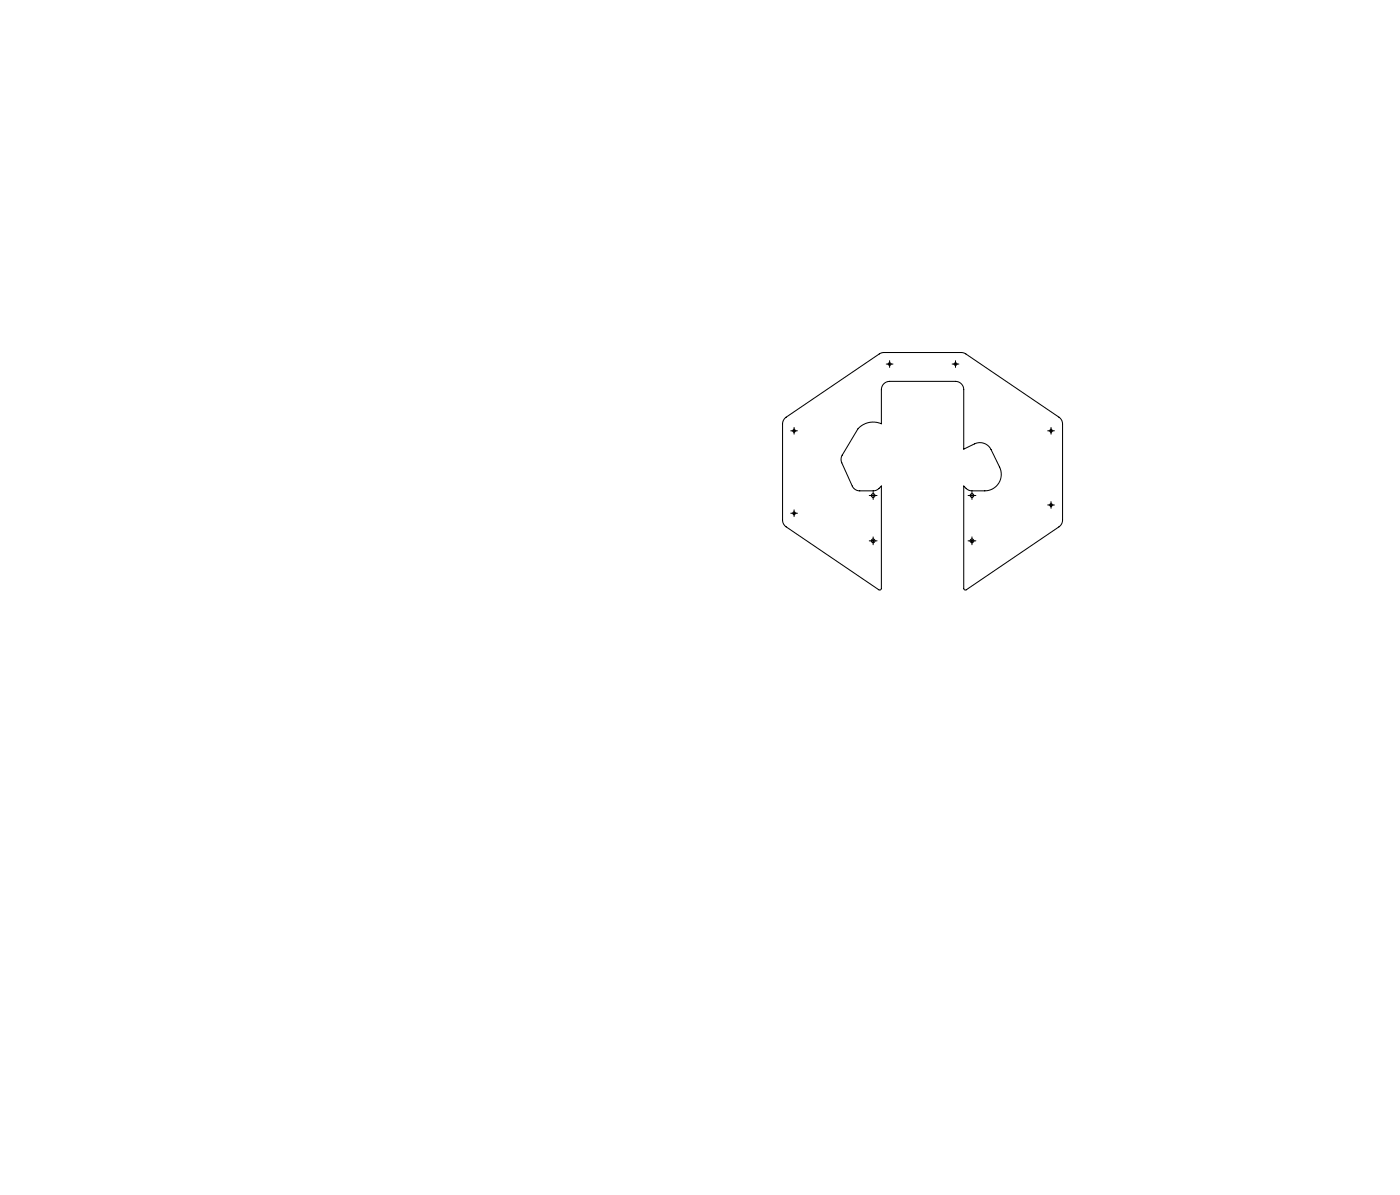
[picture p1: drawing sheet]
<svg xmlns="http://www.w3.org/2000/svg" width="340mm" height="290mm" viewBox="0 0 340 290" stroke-linecap="round" stroke-linejoin="round" font-family="sans-serif">
<g fill="none" stroke="#000" stroke-width=".24" stroke-dasharray="30.5 1.3 1.3 1.3">
<path d="M215.6 88.3h-.4M216.1 87.8v-.3M216.1 88.8v.4M216.6 88.3h.3M231.6 88.3h-.4M232.1 87.8v-.3M232.1 88.8v.4M232.6 88.3h.3M192.3 104.5h-.3M192.8 104v-.3M192.8 105v.4M193.3 104.5h.4"/>
<path d="M212 119.7v-.4M236 119.7v-.4M254.7 104.5h-.3M255.2 104v-.3M255.2 105v.4M255.7 104.5h.4M192.3 124.5h-.3M192.8 124v-.3M192.8 125v.4M193.3 124.5h.4M211.5 120.2h-.4M211.5 131.2h-.4"/>
<path d="M212 120.7v.5M212 130.7v-.4M212 131.7v.5M212.5 120.2h.5M212.5 131.2h.5M235.5 131.2h-.4M235.5 120.2h-.4M236 130.7v-.4M236 131.7v.5M236 120.7v.5M236.5 131.2h.5M236.5 120.2h.5"/>
<path d="M254.7 122.5h-.3M255.2 122v-.3M255.2 123v.4M255.7 122.5h.4"/>
</g>
<g fill="none" stroke="#000" stroke-width=".24">
<path d="M215.6 88.3h1M216.1 87.8v1M231.6 88.3h1M232.1 87.8v1M192.4 104.5h.9M192.8 104v1M212 119.7v1M236 119.7v1M254.7 104.5h1M255.2 104v1M192.4 124.5h.9M192.8 124v1"/>
<path d="M211.5 120.2h1M211.5 131.2h1M212 130.7v1M235.5 120.2h1M235.5 131.2h1M236 130.7v1M254.7 122.5h1M255.2 122v1"/>
</g>
<g fill="none" stroke="#000" stroke-width=".25">
<path d="M190.6 101.6l22.9-15.7 1.2-.4h18.7l.8 .2 23 15.5a2 2 0 0 1 .8 1.7v23.3a2 2 0 0 1-.8 1.7l-22.5 15.2a.4 .4 0 0 1-.7-.3v-24.9l.9 .9 .8 .3h3.5a4 4 0 0 0 3.6-5.7l-2.1-4.3a3 3 0 0 0-4-1.4l-2.7 1.3v-14.5a2 2 0 0 0-2-2h-16a2 2 0 0 0-2 2v8.3a5 5 0 0 0-5.6 1.3l-3.9 6.4a2 2 0 0 0-.1 1.8l2.6 5.6a2 2 0 0 0 1.8 1.2h3.6l.8-.3 .8-.9v24.9a.4 .4 0 0 1-.6 .3l-22.5-15.2a2 2 0 0 1-.9-1.7v-23.3l.2-.7z"/>
<circle cx="216.1" cy="88.3" r=".32"/>
<circle cx="232.1" cy="88.3" r=".32"/>
<circle cx="192.8" cy="104.5" r=".32"/>
<circle cx="255.2" cy="104.5" r=".32"/>
<circle cx="192.8" cy="124.5" r=".32"/>
<circle cx="212" cy="120.2" r=".45"/>
<circle cx="212" cy="131.2" r=".45"/>
<circle cx="236" cy="120.2" r=".45"/>
<circle cx="236.1" cy="131.2" r=".45"/>
<circle cx="255.2" cy="122.5" r=".32"/>
</g>
</svg>
